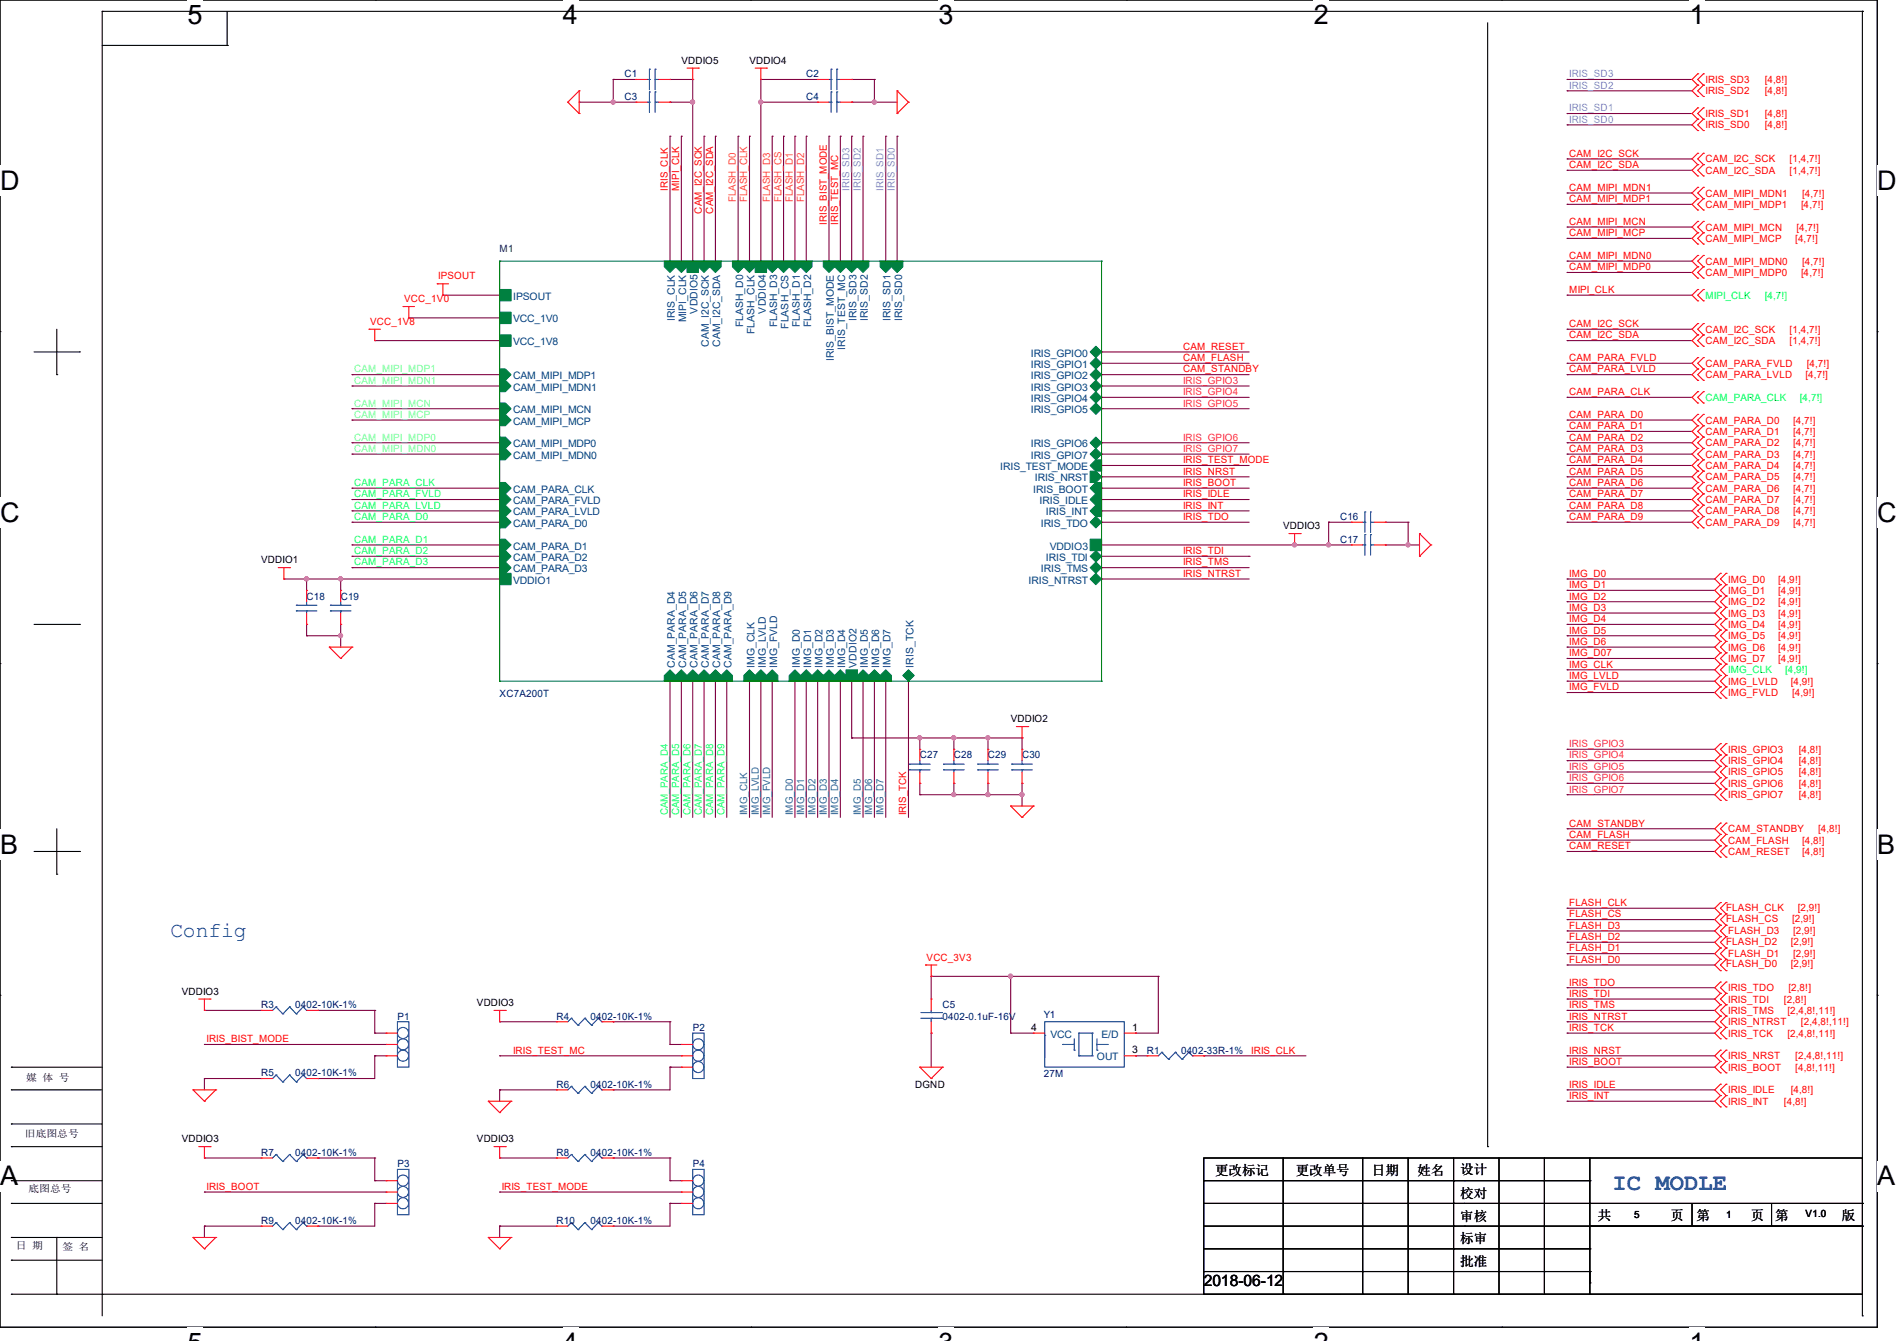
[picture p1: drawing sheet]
<svg xmlns="http://www.w3.org/2000/svg" width="297mm" height="210mm" viewBox="0 0 297 210" stroke-linecap="round" stroke-linejoin="round" font-family="sans-serif">
<defs><g id="words">
<g font-size="4.2">
<text x="29.4" y="3.8">5</text>
<text x="88.1" y="3.8">4</text>
<text x="146.9" y="3.8">3</text>
<text x="205.7" y="3.8">2</text>
<text x="264.5" y="3.8">1</text>
<text x="0" y="29.8">D</text>
<text x="293.9" y="29.8">D</text>
<text x="0" y="81.7">C</text>
<text x="293.9" y="81.7">C</text>
<text x="0" y="133.7">B</text>
<text x="293.9" y="133.7">B</text>
<text x="0" y="185.6">A</text>
<text x="293.9" y="185.6">A</text>
</g>
<text font-size="3.7" fill="#00f" x="252.5" y="186.3">IC MODLE</text>
<text font-size="3.3" fill="#00f" x="26.7" y="146.7">Config</text>
<text font-size="2.5" x="188.5" y="201.4">2018-06-12</text>
<g font-size="2.1">
<text x="190.2" y="184.1">更改标记</text>
<text x="202.9" y="184.1">更改单号</text>
<text x="214.8" y="184.1">日期</text>
<text x="221.9" y="184.1">姓名</text>
<text x="228.6" y="183.9">设计</text>
<text x="228.6" y="187.6">校对</text>
<text x="228.6" y="191.2">审核</text>
<text x="250.1" y="191">共</text>
<text x="261.5" y="191">页</text>
<text x="265.6" y="191">第</text>
<text x="274.2" y="191">页</text>
<text x="277.9" y="191">第</text>
<text x="288.4" y="191">版</text>
<text x="228.6" y="194.7">标审</text>
<text x="228.6" y="198.3">批准</text>
</g>
<g font-size="1.6">
<text x="106.7" y="10">VDDIO5</text>
<text x="117.3" y="10">VDDIO4</text>
<text x="200.9" y="82.9">VDDIO3</text>
<text x="40.9" y="88.2">VDDIO1</text>
<text x="158.2" y="113.1">VDDIO2</text>
<text x="28.4" y="155.8">VDDIO3</text>
<text x="74.7" y="157.6">VDDIO3</text>
<text x="161.5" y="161.4">4</text>
<text x="177.2" y="161.4">1</text>
<text x="177.2" y="165">3</text>
<text x="4.1" y="169.2">媒 体 号</text>
<text x="143.3" y="170.3">DGND</text>
<text x="3.9" y="178.1">旧底图总号</text>
<text x="28.4" y="178.9">VDDIO3</text>
<text x="74.7" y="178.9">VDDIO3</text>
<text x="4.4" y="186.7">底图总号</text>
<text x="255.9" y="190.8">5</text>
<text x="270.3" y="190.8">1</text>
<text x="282.7" y="190.6">V1.0</text>
<text x="2.5" y="195.6">日 期</text>
<text x="9.8" y="195.7">签 名</text>
</g>
<g font-size="1.6" fill="#000080">
<text x="97.8" y="12.1">C1</text>
<text x="97.8" y="15.7">C3</text>
<text x="126.2" y="15.7">C4</text>
<text x="126.2" y="12.1">C2</text>
<text x="209.8" y="81.4">C16</text>
<text x="209.8" y="85">C17</text>
<text x="48" y="93.9">C18</text>
<text x="53.3" y="93.9">C19</text>
<text x="78.2" y="109.2">XC7A200T</text>
<text x="144" y="118.8">C27</text>
<text x="149.4" y="118.8">C28</text>
<text x="154.7" y="118.8">C29</text>
<text x="160" y="118.8">C30</text>
<text x="40.9" y="157.9">R3</text>
<text x="46.2" y="157.9">0402-10K-1%</text>
<text x="62.2" y="159.7">P1</text>
<text x="87.1" y="159.7">R4</text>
<text x="92.5" y="159.7">0402-10K-1%</text>
<text x="108.5" y="161.5">P2</text>
<text x="147.6" y="157.9">C5</text>
<text x="147.6" y="159.7">0402-0.1uF-16V</text>
<text x="163.4" y="159.5">Y1</text>
<text x="179.6" y="165">R1</text>
<text x="184.9" y="165">0402-33R-1%</text>
<text x="40.9" y="168.6">R5</text>
<text x="46.2" y="168.6">0402-10K-1%</text>
<text x="87.1" y="170.3">R6</text>
<text x="92.5" y="170.3">0402-10K-1%</text>
<text x="163.4" y="168.7">27M</text>
<text x="40.9" y="181">R7</text>
<text x="46.2" y="181">0402-10K-1%</text>
<text x="62.2" y="182.8">P3</text>
<text x="87.1" y="181">R8</text>
<text x="92.5" y="181">0402-10K-1%</text>
<text x="108.5" y="182.8">P4</text>
<text x="40.9" y="191.7">R9</text>
<text x="46.2" y="191.7">0402-10K-1%</text>
<text x="87.1" y="191.7">R10</text>
<text x="92.5" y="191.7">0402-10K-1%</text>
</g>
<g font-size="1.6" fill="#8080ff">
<text x="245.7" y="17.4">IRIS_SD1</text>
<text x="245.7" y="13.9">IRIS_SD2</text>
<text x="245.7" y="12.1">IRIS_SD3</text>
<text x="245.7" y="19.2">IRIS_SD0</text>
<text x="133" y="29.9" transform="rotate(-90 133 29.9)">IRIS_SD3</text>
<text x="134.8" y="29.9" transform="rotate(-90 134.8 29.9)">IRIS_SD2</text>
<text x="138.3" y="29.9" transform="rotate(-90 138.3 29.9)">IRIS_SD1</text>
<text x="140.1" y="29.9" transform="rotate(-90 140.1 29.9)">IRIS_SD0</text>
</g>
<g font-size="1.6" fill="#f00">
<text x="267" y="13">IRIS_SD3</text>
<text x="267" y="14.8">IRIS_SD2</text>
<text x="276.3" y="13">[4,8!]</text>
<text x="276.3" y="14.8">[4,8!]</text>
<text x="267" y="18.3">IRIS_SD1</text>
<text x="267" y="20.1">IRIS_SD0</text>
<text x="276.3" y="18.3">[4,8!]</text>
<text x="276.3" y="20.1">[4,8!]</text>
<text x="104.6" y="29.9" transform="rotate(-90 104.6 29.9)">IRIS_CLK</text>
<text x="106.3" y="29.9" transform="rotate(-90 106.3 29.9)">MIPI_CLK</text>
<text x="245.7" y="29.9">CAM_MIPI_MDN1</text>
<text x="245.7" y="24.6">CAM_I2C_SCK</text>
<text x="245.7" y="26.3">CAM_I2C_SDA</text>
<text x="267" y="27.2">CAM_I2C_SDA</text>
<text x="267" y="25.4">CAM_I2C_SCK</text>
<text x="280.2" y="27.2">[1,4,7!]</text>
<text x="280.2" y="25.4">[1,4,7!]</text>
<text x="109.9" y="33.4" transform="rotate(-90 109.9 33.4)">CAM_I2C_SCK</text>
<text x="111.7" y="33.4" transform="rotate(-90 111.7 33.4)">CAM_I2C_SDA</text>
<text x="129.5" y="35.2" transform="rotate(-90 129.5 35.2)">IRIS_BIST_MODE</text>
<text x="131.2" y="35.2" transform="rotate(-90 131.2 35.2)">IRIS_TEST_MC</text>
<text x="245.7" y="31.7">CAM_MIPI_MDP1</text>
<text x="245.7" y="35.2">CAM_MIPI_MCN</text>
<text x="267" y="32.6">CAM_MIPI_MDP1</text>
<text x="267" y="30.8">CAM_MIPI_MDN1</text>
<text x="282" y="32.6">[4,7!]</text>
<text x="282.2" y="30.8">[4,7!]</text>
<text x="245.7" y="37">CAM_MIPI_MCP</text>
<text x="245.7" y="40.6">CAM_MIPI_MDN0</text>
<text x="267" y="36.1">CAM_MIPI_MCN</text>
<text x="267" y="37.9">CAM_MIPI_MCP</text>
<text x="267" y="41.4">CAM_MIPI_MDN0</text>
<text x="281.1" y="37.9">[4,7!]</text>
<text x="281.3" y="36.1">[4,7!]</text>
<text x="282.2" y="41.4">[4,7!]</text>
<text x="63.3" y="47.3">VCC_1V0</text>
<text x="68.6" y="43.8">IPSOUT</text>
<text x="245.7" y="42.3">CAM_MIPI_MDP0</text>
<text x="245.7" y="45.9">MIPI_CLK</text>
<text x="267" y="43.2">CAM_MIPI_MDP0</text>
<text x="282" y="43.2">[4,7!]</text>
<text x="58" y="50.9">VCC_1V8</text>
<text x="245.7" y="53">CAM_I2C_SDA</text>
<text x="245.7" y="51.2">CAM_I2C_SCK</text>
<text x="267" y="52.1">CAM_I2C_SCK</text>
<text x="267" y="53.9">CAM_I2C_SDA</text>
<text x="280.2" y="52.1">[1,4,7!]</text>
<text x="280.2" y="53.9">[1,4,7!]</text>
<text x="185.2" y="54.8">CAM_RESET</text>
<text x="185.2" y="56.6">CAM_FLASH</text>
<text x="185.2" y="58.3">CAM_STANDBY</text>
<text x="245.7" y="56.6">CAM_PARA_FVLD</text>
<text x="245.7" y="58.3">CAM_PARA_LVLD</text>
<text x="267" y="59.2">CAM_PARA_LVLD</text>
<text x="267" y="57.4">CAM_PARA_FVLD</text>
<text x="282.7" y="59.2">[4,7!]</text>
<text x="282.9" y="57.4">[4,7!]</text>
<text x="245.7" y="65.4">CAM_PARA_D0</text>
<text x="245.7" y="61.9">CAM_PARA_CLK</text>
<text x="245.7" y="67.2">CAM_PARA_D1</text>
<text x="245.7" y="69">CAM_PARA_D2</text>
<text x="245.7" y="70.8">CAM_PARA_D3</text>
<text x="267" y="66.3">CAM_PARA_D0</text>
<text x="267" y="68.1">CAM_PARA_D1</text>
<text x="267" y="69.9">CAM_PARA_D2</text>
<text x="267" y="71.7">CAM_PARA_D3</text>
<text x="280.8" y="66.3">[4,7!]</text>
<text x="280.8" y="68.1">[4,7!]</text>
<text x="280.8" y="69.9">[4,7!]</text>
<text x="280.8" y="71.7">[4,7!]</text>
<text x="185.2" y="77.9">IRIS_IDLE</text>
<text x="185.2" y="76.1">IRIS_BOOT</text>
<text x="185.2" y="74.3">IRIS_NRST</text>
<text x="185.2" y="72.6">IRIS_TEST_MODE</text>
<text x="245.7" y="72.6">CAM_PARA_D4</text>
<text x="245.7" y="74.3">CAM_PARA_D5</text>
<text x="245.7" y="76.1">CAM_PARA_D6</text>
<text x="245.7" y="77.9">CAM_PARA_D7</text>
<text x="267" y="73.4">CAM_PARA_D4</text>
<text x="267" y="75.2">CAM_PARA_D5</text>
<text x="267" y="77">CAM_PARA_D6</text>
<text x="280.8" y="73.4">[4,7!]</text>
<text x="280.8" y="75.2">[4,7!]</text>
<text x="280.8" y="77">[4,7!]</text>
<text x="185.2" y="81.4">IRIS_TDO</text>
<text x="185.2" y="79.7">IRIS_INT</text>
<text x="245.7" y="79.7">CAM_PARA_D8</text>
<text x="245.7" y="81.4">CAM_PARA_D9</text>
<text x="267" y="78.8">CAM_PARA_D7</text>
<text x="267" y="80.6">CAM_PARA_D8</text>
<text x="267" y="82.3">CAM_PARA_D9</text>
<text x="280.8" y="78.8">[4,7!]</text>
<text x="280.8" y="80.6">[4,7!]</text>
<text x="280.8" y="82.3">[4,7!]</text>
<text x="185.2" y="88.6">IRIS_TMS</text>
<text x="185.2" y="86.8">IRIS_TDI</text>
<text x="185.2" y="90.3">IRIS_NTRST</text>
<text x="245.7" y="90.3">IMG_D0</text>
<text x="245.7" y="92.1">IMG_D1</text>
<text x="245.7" y="93.9">IMG_D2</text>
<text x="245.7" y="95.7">IMG_D3</text>
<text x="270.6" y="91.2">IMG_D0</text>
<text x="270.6" y="93">IMG_D1</text>
<text x="270.6" y="94.8">IMG_D2</text>
<text x="278.4" y="91.2">[4,9!]</text>
<text x="278.4" y="93">[4,9!]</text>
<text x="278.4" y="94.8">[4,9!]</text>
<text x="245.7" y="97.4">IMG_D4</text>
<text x="245.7" y="99.2">IMG_D5</text>
<text x="245.7" y="101">IMG_D6</text>
<text x="270.6" y="96.6">IMG_D3</text>
<text x="270.6" y="98.3">IMG_D4</text>
<text x="270.6" y="100.1">IMG_D5</text>
<text x="270.6" y="101.9">IMG_D6</text>
<text x="278.4" y="96.6">[4,9!]</text>
<text x="278.4" y="98.3">[4,9!]</text>
<text x="278.4" y="100.1">[4,9!]</text>
<text x="278.4" y="101.9">[4,9!]</text>
<text x="245.7" y="102.8">IMG_D07</text>
<text x="245.7" y="104.6">IMG_CLK</text>
<text x="245.7" y="106.3">IMG_LVLD</text>
<text x="270.6" y="103.7">IMG_D7</text>
<text x="270.6" y="107.2">IMG_LVLD</text>
<text x="278.4" y="103.7">[4,9!]</text>
<text x="280.4" y="107.2">[4,9!]</text>
<text x="245.7" y="108.1">IMG_FVLD</text>
<text x="270.6" y="109">IMG_FVLD</text>
<text x="280.6" y="109">[4,9!]</text>
<text x="270.6" y="117.9">IRIS_GPIO3</text>
<text x="270.6" y="119.7">IRIS_GPIO4</text>
<text x="281.6" y="117.9">[4,8!]</text>
<text x="281.6" y="119.7">[4,8!]</text>
<text x="270.6" y="121.5">IRIS_GPIO5</text>
<text x="270.6" y="123.2">IRIS_GPIO6</text>
<text x="270.6" y="125">IRIS_GPIO7</text>
<text x="281.6" y="121.5">[4,8!]</text>
<text x="281.6" y="123.2">[4,8!]</text>
<text x="281.6" y="125">[4,8!]</text>
<text x="141.9" y="127.7" transform="rotate(-90 141.9 127.7)">IRIS_TCK</text>
<text x="245.7" y="131.2">CAM_FLASH</text>
<text x="245.7" y="129.5">CAM_STANDBY</text>
<text x="270.6" y="130.3">CAM_STANDBY</text>
<text x="284.6" y="130.3">[4,8!]</text>
<text x="245.7" y="133">CAM_RESET</text>
<text x="270.6" y="132.1">CAM_FLASH</text>
<text x="270.6" y="133.9">CAM_RESET</text>
<text x="282.1" y="132.1">[4,8!]</text>
<text x="282.1" y="133.9">[4,8!]</text>
<text x="245.7" y="141.9">FLASH_CLK</text>
<text x="245.7" y="143.7">FLASH_CS</text>
<text x="270.3" y="142.6">FLASH_CLK</text>
<text x="281.5" y="142.6">[2,9!]</text>
<text x="245.7" y="145.5">FLASH_D3</text>
<text x="245.7" y="147.2">FLASH_D2</text>
<text x="245.7" y="149">FLASH_D1</text>
<text x="270.3" y="144.4">FLASH_CS</text>
<text x="270.3" y="148">FLASH_D2</text>
<text x="270.6" y="149.9">FLASH_D1</text>
<text x="270.6" y="146.3">FLASH_D3</text>
<text x="280.4" y="148">[2,9!]</text>
<text x="280.6" y="144.4">[2,9!]</text>
<text x="280.8" y="149.9">[2,9!]</text>
<text x="280.8" y="146.3">[2,9!]</text>
<text x="145.1" y="150.4">VCC_3V3</text>
<text x="245.7" y="150.8">FLASH_D0</text>
<text x="245.7" y="154.3">IRIS_TDO</text>
<text x="270.3" y="151.5">FLASH_D0</text>
<text x="270.6" y="155.2">IRIS_TDO</text>
<text x="280" y="155.2">[2,8!]</text>
<text x="280.4" y="151.5">[2,9!]</text>
<text x="245.7" y="157.9">IRIS_TMS</text>
<text x="245.7" y="156.1">IRIS_TDI</text>
<text x="245.7" y="159.7">IRIS_NTRST</text>
<text x="245.7" y="161.5">IRIS_TCK</text>
<text x="270.6" y="157">IRIS_TDI</text>
<text x="270.6" y="158.8">IRIS_TMS</text>
<text x="270.6" y="160.6">IRIS_NTRST</text>
<text x="279.3" y="157">[2,8!]</text>
<text x="279.9" y="158.8">[2,4,8!,11!]</text>
<text x="282" y="160.6">[2,4,8!,11!]</text>
<text x="32.3" y="163.2">IRIS_BIST_MODE</text>
<text x="80.3" y="165">IRIS_TEST_MC</text>
<text x="195.9" y="165">IRIS_CLK</text>
<text x="245.7" y="165">IRIS_NRST</text>
<text x="245.7" y="166.8">IRIS_BOOT</text>
<text x="270.6" y="162.3">IRIS_TCK</text>
<text x="270.6" y="165.9">IRIS_NRST</text>
<text x="270.6" y="167.7">IRIS_BOOT</text>
<text x="279.9" y="162.3">[2,4,8!,11!]</text>
<text x="281.1" y="165.9">[2,4,8!,11!]</text>
<text x="281.1" y="167.7">[4,8!,11!]</text>
<text x="245.7" y="172.1">IRIS_INT</text>
<text x="245.7" y="170.3">IRIS_IDLE</text>
<text x="270.6" y="171.2">IRIS_IDLE</text>
<text x="270.6" y="173">IRIS_INT</text>
<text x="279.3" y="173">[4,8!]</text>
<text x="280.4" y="171.2">[4,8!]</text>
<text x="32.3" y="186.3">IRIS_BOOT</text>
<text x="78.6" y="186.3">IRIS_TEST_MODE</text>
</g>
<g font-size="1.6" fill="#ff8000">
<text x="115.2" y="31.7" transform="rotate(-90 115.2 31.7)">FLASH_D0</text>
<text x="117" y="31.7" transform="rotate(-90 117 31.7)">FLASH_CLK</text>
<text x="120.6" y="31.7" transform="rotate(-90 120.6 31.7)">FLASH_D3</text>
<text x="122.3" y="31.7" transform="rotate(-90 122.3 31.7)">FLASH_CS</text>
<text x="124.1" y="31.7" transform="rotate(-90 124.1 31.7)">FLASH_D1</text>
<text x="125.9" y="31.7" transform="rotate(-90 125.9 31.7)">FLASH_D2</text>
</g>
<text font-size="1.6" fill="#004040" x="78.2" y="39.5">M1</text>
<g font-size="1.6" fill="#004080">
<text x="80.3" y="46.9">IPSOUT</text>
<text x="80.3" y="50.5">VCC_1V0</text>
<text x="105.7" y="50.3" transform="rotate(-90 105.7 50.3)">IRIS_CLK</text>
<text x="107.4" y="50.5" transform="rotate(-90 107.4 50.5)">MIPI_CLK</text>
<text x="109.2" y="49.1" transform="rotate(-90 109.2 49.1)">VDDIO5</text>
<text x="116.3" y="51.3" transform="rotate(-90 116.3 51.3)">FLASH_D0</text>
<text x="118.1" y="52.4" transform="rotate(-90 118.1 52.4)">FLASH_CLK</text>
<text x="119.9" y="49.1" transform="rotate(-90 119.9 49.1)">VDDIO4</text>
<text x="121.7" y="51.3" transform="rotate(-90 121.7 51.3)">FLASH_D3</text>
<text x="123.4" y="51.5" transform="rotate(-90 123.4 51.5)">FLASH_CS</text>
<text x="125.2" y="51.3" transform="rotate(-90 125.2 51.3)">FLASH_D1</text>
<text x="127" y="51.3" transform="rotate(-90 127 51.3)">FLASH_D2</text>
<text x="134.1" y="50.3" transform="rotate(-90 134.1 50.3)">IRIS_SD3</text>
<text x="135.9" y="50.3" transform="rotate(-90 135.9 50.3)">IRIS_SD2</text>
<text x="139.4" y="50.3" transform="rotate(-90 139.4 50.3)">IRIS_SD1</text>
<text x="141.2" y="50.3" transform="rotate(-90 141.2 50.3)">IRIS_SD0</text>
<text x="80.3" y="54.1">VCC_1V8</text>
<text x="80.3" y="59.4">CAM_MIPI_MDP1</text>
<text x="111" y="54.4" transform="rotate(-90 111 54.4)">CAM_I2C_SCK</text>
<text x="112.8" y="54.4" transform="rotate(-90 112.8 54.4)">CAM_I2C_SDA</text>
<text x="130.6" y="56.6" transform="rotate(-90 130.6 56.6)">IRIS_BIST_MODE</text>
<text x="132.3" y="54.8" transform="rotate(-90 132.3 54.8)">IRIS_TEST_MC</text>
<text x="161.4" y="55.8">IRIS_GPIO0</text>
<text x="161.4" y="57.6">IRIS_GPIO1</text>
<text x="161.4" y="59.4">IRIS_GPIO2</text>
<text x="80.3" y="61.2">CAM_MIPI_MDN1</text>
<text x="80.3" y="64.7">CAM_MIPI_MCN</text>
<text x="161.4" y="61.2">IRIS_GPIO3</text>
<text x="161.4" y="63">IRIS_GPIO4</text>
<text x="161.4" y="64.7">IRIS_GPIO5</text>
<text x="80.3" y="70.1">CAM_MIPI_MDP0</text>
<text x="80.3" y="71.8">CAM_MIPI_MDN0</text>
<text x="80.3" y="66.5">CAM_MIPI_MCP</text>
<text x="161.4" y="71.8">IRIS_GPIO7</text>
<text x="161.4" y="70.1">IRIS_GPIO6</text>
<text x="80.3" y="77.2">CAM_PARA_CLK</text>
<text x="156.6" y="73.6">IRIS_TEST_MODE</text>
<text x="161.8" y="77.2">IRIS_BOOT</text>
<text x="162" y="75.4">IRIS_NRST</text>
<text x="80.3" y="79">CAM_PARA_FVLD</text>
<text x="80.3" y="82.5">CAM_PARA_D0</text>
<text x="80.3" y="80.7">CAM_PARA_LVLD</text>
<text x="162.8" y="79">IRIS_IDLE</text>
<text x="162.9" y="82.5">IRIS_TDO</text>
<text x="163.7" y="80.7">IRIS_INT</text>
<text x="80.3" y="86.1">CAM_PARA_D1</text>
<text x="80.3" y="87.8">CAM_PARA_D2</text>
<text x="80.3" y="89.6">CAM_PARA_D3</text>
<text x="163" y="89.6">IRIS_TMS</text>
<text x="163.7" y="87.8">IRIS_TDI</text>
<text x="164.4" y="86.1">VDDIO3</text>
<text x="80.3" y="91.4">VDDIO1</text>
<text x="161" y="91.4">IRIS_NTRST</text>
<text x="105.7" y="104.6" transform="rotate(-90 105.7 104.6)">CAM_PARA_D4</text>
<text x="107.4" y="104.6" transform="rotate(-90 107.4 104.6)">CAM_PARA_D5</text>
<text x="109.2" y="104.6" transform="rotate(-90 109.2 104.6)">CAM_PARA_D6</text>
<text x="111" y="104.6" transform="rotate(-90 111 104.6)">CAM_PARA_D7</text>
<text x="112.8" y="104.6" transform="rotate(-90 112.8 104.6)">CAM_PARA_D8</text>
<text x="114.6" y="104.6" transform="rotate(-90 114.6 104.6)">CAM_PARA_D9</text>
<text x="118.1" y="104.6" transform="rotate(-90 118.1 104.6)">IMG_CLK</text>
<text x="119.9" y="104.6" transform="rotate(-90 119.9 104.6)">IMG_LVLD</text>
<text x="121.7" y="104.6" transform="rotate(-90 121.7 104.6)">IMG_FVLD</text>
<text x="125.2" y="104.6" transform="rotate(-90 125.2 104.6)">IMG_D0</text>
<text x="127" y="104.6" transform="rotate(-90 127 104.6)">IMG_D1</text>
<text x="128.8" y="104.6" transform="rotate(-90 128.8 104.6)">IMG_D2</text>
<text x="130.6" y="104.6" transform="rotate(-90 130.6 104.6)">IMG_D3</text>
<text x="132.3" y="104.6" transform="rotate(-90 132.3 104.6)">IMG_D4</text>
<text x="134.1" y="104.6" transform="rotate(-90 134.1 104.6)">VDDIO2</text>
<text x="135.9" y="104.6" transform="rotate(-90 135.9 104.6)">IMG_D5</text>
<text x="137.7" y="104.6" transform="rotate(-90 137.7 104.6)">IMG_D6</text>
<text x="139.4" y="104.6" transform="rotate(-90 139.4 104.6)">IMG_D7</text>
<text x="143" y="104.6" transform="rotate(-90 143 104.6)">IRIS_TCK</text>
<text x="164.5" y="162.5">VCC</text>
<text x="171.7" y="166.1">OUT</text>
<text x="172.5" y="162.5">E/D</text>
</g>
<g font-size="1.6" fill="#0f0">
<text x="267" y="46.8">MIPI_CLK</text>
<text x="276.3" y="46.8">[4,7!]</text>
<text x="267" y="62.8">CAM_PARA_CLK</text>
<text x="281.8" y="62.8">[4,7!]</text>
<text x="270.6" y="105.4">IMG_CLK</text>
<text x="279.5" y="105.4">[4,9!]</text>
</g>
<g font-size="1.6" fill="#80ff80">
<text x="55.5" y="58.3">CAM_MIPI_MDP1</text>
<text x="55.5" y="60.1">CAM_MIPI_MDN1</text>
<text x="55.5" y="65.4">CAM_MIPI_MCP</text>
<text x="55.5" y="63.7">CAM_MIPI_MCN</text>
<text x="55.5" y="70.8">CAM_MIPI_MDN0</text>
<text x="55.5" y="69">CAM_MIPI_MDP0</text>
</g>
<g font-size="1.6" fill="#ff0080">
<text x="185.2" y="60.1">IRIS_GPIO3</text>
<text x="185.2" y="61.9">IRIS_GPIO4</text>
<text x="185.2" y="63.7">IRIS_GPIO5</text>
<text x="185.2" y="69">IRIS_GPIO6</text>
<text x="185.2" y="70.8">IRIS_GPIO7</text>
<text x="245.7" y="117">IRIS_GPIO3</text>
<text x="245.7" y="118.8">IRIS_GPIO4</text>
<text x="245.7" y="120.6">IRIS_GPIO5</text>
<text x="245.7" y="122.3">IRIS_GPIO6</text>
<text x="245.7" y="124.1">IRIS_GPIO7</text>
</g>
<g font-size="1.6" fill="#00ff80">
<text x="55.5" y="76.1">CAM_PARA_CLK</text>
<text x="55.5" y="77.9">CAM_PARA_FVLD</text>
<text x="55.5" y="79.7">CAM_PARA_LVLD</text>
<text x="55.5" y="81.4">CAM_PARA_D0</text>
<text x="55.5" y="85">CAM_PARA_D1</text>
<text x="55.5" y="86.8">CAM_PARA_D2</text>
<text x="55.5" y="88.6">CAM_PARA_D3</text>
<text x="104.6" y="127.7" transform="rotate(-90 104.6 127.7)">CAM_PARA_D4</text>
<text x="106.3" y="127.7" transform="rotate(-90 106.3 127.7)">CAM_PARA_D5</text>
<text x="108.1" y="127.7" transform="rotate(-90 108.1 127.7)">CAM_PARA_D6</text>
<text x="109.9" y="127.7" transform="rotate(-90 109.9 127.7)">CAM_PARA_D7</text>
<text x="111.7" y="127.7" transform="rotate(-90 111.7 127.7)">CAM_PARA_D8</text>
<text x="113.5" y="127.7" transform="rotate(-90 113.5 127.7)">CAM_PARA_D9</text>
</g>
<g font-size="1.6" fill="#0080c0">
<text x="117" y="127.7" transform="rotate(-90 117 127.7)">IMG_CLK</text>
<text x="118.8" y="127.7" transform="rotate(-90 118.8 127.7)">IMG_LVLD</text>
<text x="120.6" y="127.7" transform="rotate(-90 120.6 127.7)">IMG_FVLD</text>
<text x="124.1" y="127.7" transform="rotate(-90 124.1 127.7)">IMG_D0</text>
<text x="125.9" y="127.7" transform="rotate(-90 125.9 127.7)">IMG_D1</text>
<text x="127.7" y="127.7" transform="rotate(-90 127.7 127.7)">IMG_D2</text>
<text x="129.5" y="127.7" transform="rotate(-90 129.5 127.7)">IMG_D3</text>
<text x="131.2" y="127.7" transform="rotate(-90 131.2 127.7)">IMG_D4</text>
<text x="134.8" y="127.7" transform="rotate(-90 134.8 127.7)">IMG_D5</text>
<text x="136.6" y="127.7" transform="rotate(-90 136.6 127.7)">IMG_D6</text>
<text x="138.3" y="127.7" transform="rotate(-90 138.3 127.7)">IMG_D7</text>
</g>
</g></defs>
<path d="M0 0h293.9v207.9h-293.9z" fill="none" stroke="#000" stroke-width=".17"/>
<g fill="#fff">
<path d="M29.4 0h2.3v4.7h-2.3z"/>
<path d="M29.4 207.9h2.3v2.1h-2.3z"/>
</g>
<path d="M58.8 0h.1M58.8 207.9h.1" fill="none" stroke="#000" stroke-width=".17"/>
<g fill="#fff">
<path d="M88.1 0h2.4v4.7h-2.4z"/>
<path d="M88.1 207.9h2.4v2.1h-2.4z"/>
</g>
<path d="M117.6 0h.1M117.6 207.9h.1" fill="none" stroke="#000" stroke-width=".17"/>
<g fill="#fff">
<path d="M146.9 0h2.4v4.7h-2.4z"/>
<path d="M146.9 207.9h2.4v2.1h-2.4z"/>
</g>
<path d="M176.3 0h.1M176.3 207.9h.1" fill="none" stroke="#000" stroke-width=".17"/>
<g fill="#fff">
<path d="M205.7 0h2.4v4.7h-2.4z"/>
<path d="M205.7 207.9h2.4v2.1h-2.4z"/>
</g>
<path d="M235.1 0h.1M235.1 207.9h.1" fill="none" stroke="#000" stroke-width=".17"/>
<g fill="#fff">
<path d="M264.5 0h2.4v4.7h-2.4z"/>
<path d="M264.5 207.9h2.4v2.1h-2.4z"/>
<path d="M0 26h3v4.7h-3z"/>
<path d="M293.9 26h3.1v4.7h-3.1z"/>
<path d="M0 77.9h3v4.7h-3z"/>
<path d="M293.9 77.9h3.1v4.7h-3.1z"/>
</g>
<path d="M0 51.9h.1M293.9 51.9h.1" fill="none" stroke="#000" stroke-width=".17"/>
<g fill="#fff">
<path d="M0 129.9h2.8v4.7h-2.8z"/>
<path d="M293.9 129.9h2.9v4.7h-2.9z"/>
</g>
<path d="M0 103.9h.1M293.9 103.9h.1" fill="none" stroke="#000" stroke-width=".17"/>
<g fill="#fff">
<path d="M0 181.8h2.8v4.8h-2.8z"/>
<path d="M293.8 181.8h3v4.8h-3z"/>
</g>
<g fill="none" stroke="#000" stroke-width=".17">
<path d="M16 1.8h.1M16 7.1h19.6M16 1.8v204.3M16 1.8h275.6M35.6 7.1h.1M35.6 1.8v5.3M232.9 3.6v176M291.6 1.8h.1M291.6 1.8v179.6M5.3 55.1h7.1M8.9 58.7h.1M8.9 51.6v7.1"/>
<path d="M12.4 55.1h.1M5.3 97.8h7.1M12.4 97.8h.1M5.3 133.3h7.1M8.9 136.9h.1M8.9 129.8v7.1M12.4 133.3h.1M0 155.9h.1M293.9 155.9h.1M1.8 167.1h.1M1.8 170.7h.1M1.8 176h.1"/>
<path d="M1.8 179.6h.1M1.8 167.1h14.2M1.8 170.7h14.2M1.8 176h14.2M1.8 179.6h14.2M232.9 179.6h.1M1.8 184.9h.1M1.8 188.5h.1M1.8 193.8h.1M1.8 197.4h.1M1.8 184.9h14.2M1.8 188.5h14.2"/>
<path d="M1.8 193.8h14.2M1.8 197.4h14.2M8.9 193.8h.1M8.9 193.8v8.9M188.5 181.4h103.1v21.3h-103.1zM188.5 184.9h60.4M188.5 188.5h103.1M188.5 192h103.1M188.5 195.6h60.4M188.5 199.1h60.4M200.9 199.1h.1M200.9 181.4v21.3"/>
<path d="M213.4 199.1h.1M213.4 181.4v21.3M220.5 199.1h.1M220.5 181.4v21.3M227.6 199.1h.1M227.6 184.9h.1M227.6 188.5h.1M227.6 192h.1M227.6 195.6h.1M227.6 181.4v21.3M234.7 199.1h.1M234.7 181.4v21.3"/>
<path d="M241.8 199.1h.1M241.8 181.4v21.3M248.9 184.9h.1M248.9 199.1h.1M248.9 188.5h.1M248.9 192h.1M248.9 195.6h.1M248.9 181.4v21.3M264.9 192h.1M264.9 188.5v3.5M277.4 192h.1M277.4 188.5v3.5"/>
<path d="M291.6 188.5h.1M291.6 192h.1M1.8 202.7h.1M1.8 202.7h208M8.9 202.7h.1M16 202.7h.1M200.9 202.7h.1M213.4 202.7h.1M220.5 202.7h.1M227.6 202.7h.1M234.7 202.7h.1M241.8 202.7h.1"/>
<path d="M248.9 200.9h.1M248.9 202.7h.1M291.6 206.1h.1M291.6 202.7v3.4"/>
</g>
<g fill="none" stroke="#800040" stroke-width=".17">
<path d="M90.7 16h.1M90.7 16h8.9M96 12.4h.1M96 16h.1M96 12.4h3.6M96 12.4v3.6M104.9 12.4h.1M104.9 16h.1M104.9 12.4h3.6M104.9 16h3.6M108.5 12.4h.1M108.5 12.4v28.5"/>
<path d="M119.1 12.4h.1M119.1 16h.1M119.1 12.4h8.9M119.1 16h8.9M119.1 12.4v28.5M133.3 12.4h.1M133.3 16h.1M133.3 12.4h3.6M133.3 16h7.2M136.9 12.4h.1M136.9 16h.1M136.9 12.4v3.6"/>
<path d="M245.4 19.6h.1M245.4 17.8h.1M245.4 14.2h.1M245.4 12.4h.1M245.4 12.4h19.5M245.4 19.6h19.5M245.4 17.8h19.5M245.4 14.2h19.5M104.9 21.3h.1M104.9 21.3v19.6M106.7 21.3h.1M106.7 21.3v19.6"/>
<path d="M110.2 21.3h.1M110.2 21.3v19.6M112 21.3h.1M112 21.3v19.6M115.6 21.3h.1M115.6 21.3v19.6M117.3 21.3h.1M117.3 21.3v19.6M120.9 21.3h.1M120.9 21.3v19.6M122.7 21.3h.1M122.7 21.3v19.6"/>
<path d="M124.5 21.3h.1M124.5 21.3v19.6M126.2 21.3h.1M126.2 21.3v19.6M129.8 21.3h.1M129.8 21.3v19.6M131.6 21.3h.1M131.6 21.3v19.6M133.3 21.3h.1M133.3 21.3v19.6M135.1 21.3h.1M135.1 21.3v19.6"/>
<path d="M138.7 21.3h.1M138.7 21.3v19.6M140.5 21.3h.1M140.5 21.3v19.6M245.4 30.2h.1M245.4 32h.1M245.4 35.6h.1M245.4 37.3h.1M245.4 24.9h.1M245.4 26.7h.1M245.4 30.2h19.5M245.4 32h19.5"/>
<path d="M245.4 35.6h19.5M245.4 37.3h19.5M245.4 24.9h19.5M245.4 26.7h19.5M55.1 58.7h.1M55.1 58.7h23.1M58.7 53.3h.1M58.7 53.3h19.5M64 49.8h.1M64 49.8h14.2M69.3 46.2h.1M69.3 46.2h8.9"/>
<path d="M108.5 40.9h.1M119.1 40.9h.1M172.5 55.1h.1M172.5 56.9h.1M172.5 58.7h.1M172.5 56.9h23.1M172.5 58.7h23.1M172.5 55.1h23.1M245.4 53.3h.1M245.4 51.6h.1M245.4 56.9h.1M245.4 58.7h.1"/>
<path d="M245.4 40.9h.1M245.4 42.7h.1M245.4 46.2h.1M245.4 53.3h19.5M245.4 51.6h19.5M245.4 56.9h19.5M245.4 58.7h19.5M245.4 40.9h19.5M245.4 42.7h19.5M245.4 46.2h19.5M55.1 76.5h.1M55.1 78.2h.1"/>
<path d="M55.1 60.5h.1M55.1 71.1h.1M55.1 69.3h.1M55.1 65.8h.1M55.1 64h.1M55.1 65.8h23.1M55.1 69.3h23.1M55.1 71.1h23.1M55.1 76.5h23.1M55.1 78.2h23.1M55.1 60.5h23.1M55.1 64h23.1"/>
<path d="M172.5 60.5h.1M172.5 62.2h.1M172.5 64h.1M172.5 69.3h.1M172.5 71.1h.1M172.5 78.2h.1M172.5 76.5h.1M172.5 74.7h.1M172.5 72.9h.1M172.5 69.3h23.1M172.5 71.1h23.1M172.5 72.9h23.1"/>
<path d="M172.5 74.7h23.1M172.5 76.5h23.1M172.5 78.2h23.1M172.5 62.2h23.1M172.5 60.5h23.1M172.5 64h23.1M245.4 65.8h.1M245.4 67.6h.1M245.4 69.3h.1M245.4 71.1h.1M245.4 72.9h.1M245.4 74.7h.1"/>
<path d="M245.4 76.5h.1M245.4 78.2h.1M245.4 62.2h.1M245.4 65.8h19.5M245.4 67.6h19.5M245.4 69.3h19.5M245.4 71.1h19.5M245.4 72.9h19.5M245.4 74.7h19.5M245.4 76.5h19.5M245.4 78.2h19.5M245.4 62.2h19.5"/>
<path d="M44.4 90.7h.1M44.4 90.7h33.8M48 90.7h.1M48 97.8h.1M48 99.6h.1M48 99.6h5.3M48 90.7v1.8M48 97.8v1.8M53.3 90.7h.1M53.3 97.8h.1M53.3 99.6h.1M53.3 90.7v1.8"/>
<path d="M53.3 97.8v3.5M55.1 80h.1M55.1 81.8h.1M55.1 85.3h.1M55.1 87.1h.1M55.1 88.9h.1M55.1 80h23.1M55.1 81.8h23.1M55.1 85.3h23.1M55.1 87.1h23.1M55.1 88.9h23.1M172.5 88.9h.1"/>
<path d="M172.5 90.7h.1M172.5 81.8h.1M172.5 80h.1M172.5 80h23.1M172.5 81.8h23.1M172.5 85.3h39.1M172.5 87.1h23.1M172.5 88.9h23.1M172.5 90.7h23.1M195.6 87.1h.1M202.7 85.3h.1M208 81.8h.1"/>
<path d="M208 85.3h.1M208 81.8h3.6M208 81.8v3.5M216.9 81.8h.1M216.9 85.3h.1M216.9 81.8h3.6M216.9 85.3h5.3M220.5 81.8h.1M220.5 85.3h.1M220.5 81.8v3.5M245.4 80h.1M245.4 81.8h.1"/>
<path d="M245.4 90.7h.1M245.4 92.5h.1M245.4 94.2h.1M245.4 96h.1M245.4 97.8h.1M245.4 99.6h.1M245.4 80h19.5M245.4 81.8h19.5M245.4 90.7h23.1M245.4 92.5h23.1M245.4 94.2h23.1M245.4 96h23.1"/>
<path d="M245.4 97.8h23.1M245.4 99.6h23.1M104.9 106.7h.1M104.9 106.7v21.3M106.7 106.7h.1M106.7 106.7v21.3M108.5 106.7h.1M108.5 106.7v21.3M110.2 106.7h.1M110.2 106.7v21.3M112 106.7h.1M112 106.7v21.3"/>
<path d="M113.8 106.7h.1M113.8 106.7v21.3M117.3 106.7h.1M117.3 106.7v21.3M119.1 106.7h.1M119.1 106.7v21.3M120.9 106.7h.1M120.9 106.7v21.3M124.5 106.7h.1M124.5 106.7v21.3M126.2 106.7h.1M126.2 106.7v21.3"/>
<path d="M128 106.7h.1M128 106.7v21.3M129.8 106.7h.1M129.8 106.7v21.3M131.6 106.7h.1M131.6 106.7v21.3M133.3 115.6h.1M133.3 115.6h26.7M133.3 106.7v8.9M135.1 106.7h.1M135.1 106.7v21.3M136.9 106.7h.1"/>
<path d="M136.9 106.7v21.3M138.7 106.7h.1M138.7 106.7v21.3M142.2 106.7h.1M142.2 106.7v21.3M144 115.6h.1M144 115.6v1.7M149.4 115.6h.1M149.4 115.6v1.7M154.7 115.6h.1M154.7 115.6v1.7M160 115.6h.1"/>
<path d="M160 115.6v1.7M245.4 101.3h.1M245.4 103.1h.1M245.4 104.9h.1M245.4 106.7h.1M245.4 108.5h.1M245.4 117.3h.1M245.4 119.1h.1M245.4 101.3h23.1M245.4 103.1h23.1M245.4 104.9h23.1M245.4 106.7h23.1"/>
<path d="M245.4 108.5h23.1M245.4 117.3h23.1M245.4 119.1h23.1M144 122.7h.1M144 124.5h.1M144 122.7v1.8M144 124.5h16M149.4 122.7h.1M149.4 124.5h.1M149.4 122.7v1.8M154.7 122.7h.1M154.7 124.5h.1"/>
<path d="M154.7 122.7v1.8M160 122.7h.1M160 124.5h.1M160 122.7v3.5M245.4 133.3h.1M245.4 131.6h.1M245.4 129.8h.1M245.4 120.9h.1M245.4 122.7h.1M245.4 124.5h.1M245.4 133.3h23.1M245.4 131.6h23.1"/>
<path d="M245.4 129.8h23.1M245.4 124.5h23.1M245.4 120.9h23.1M245.4 122.7h23.1M32 158.2h.1M32 158.2h8.9M49.8 158.2h.1M49.8 158.2h8.9M58.7 158.2h.1M58.7 158.2v3.6M145.8 152.9h.1M145.8 152.9v3.6"/>
<path d="M145.8 152.9h35.6M158.2 152.9h.1M158.2 152.9v8.9M181.4 152.9h.1M181.4 152.9v8.9h-3.6M245.4 145.8h.1M245.4 142.2h.1M245.4 147.6h.1M245.4 149.4h.1M245.4 144h.1M245.4 151.1h.1M245.4 158.2h.1"/>
<path d="M245.4 156.5h.1M245.4 154.7h.1M245.4 145.8h23.1M245.4 142.2h23.1M245.4 147.6h23.1M245.4 149.4h23.1M245.4 144h23.1M245.4 151.1h23.1M245.4 158.2h23.1M245.4 156.5h23.1M245.4 154.7h23.1M32 168.9h.1"/>
<path d="M32 163.6h.1M32 168.9h8.9M32 168.9v1.8M32 163.6h28.5M49.8 168.9h.1M58.7 165.4h.1M58.7 161.8h.1M58.7 161.8h1.8M58.7 165.4h1.8M58.7 165.4v3.5h-8.9M78.2 160h.1M78.2 165.4h.1"/>
<path d="M78.2 170.7h.1M78.2 160h8.9M78.2 165.4h28.5M78.2 170.7v1.8M78.2 170.7h8.9M96 170.7h.1M96 160h.1M96 160h8.9M104.9 167.1h.1M104.9 160h.1M104.9 163.6h.1M104.9 160v3.6"/>
<path d="M104.9 167.1v3.6h-8.9M104.9 163.6h1.8M104.9 167.1h1.8M145.8 161.8h.1M145.8 161.8v5.3M158.2 161.8h.1M158.2 161.8h3.6M177.8 161.8h.1M177.8 165.4h.1M177.8 165.4h1.8M188.5 165.4h.1M188.5 165.4h16"/>
<path d="M245.4 160h.1M245.4 161.8h.1M245.4 165.4h.1M245.4 167.1h.1M245.4 172.5h.1M245.4 170.7h.1M245.4 160h23.1M245.4 161.8h23.1M245.4 165.4h23.1M245.4 170.7h23.1M245.4 167.1h23.1M245.4 172.5h23.1"/>
<path d="M32 181.4h.1M32 192h.1M32 186.7h.1M32 192h8.9M32 181.4h8.9M32 186.7h28.5M32 192v1.8M49.8 192h.1M49.8 181.4h.1M49.8 181.4h8.9M58.7 188.5h.1M58.7 181.4h.1"/>
<path d="M58.7 184.9h.1M58.7 188.5v3.5h-8.9M58.7 188.5h1.8M58.7 184.9h1.8M58.7 181.4v3.5M78.2 181.4h.1M78.2 186.7h.1M78.2 192h.1M78.2 192h8.9M78.2 181.4h8.9M78.2 186.7h28.5M78.2 192v1.8"/>
<path d="M96 192h.1M96 181.4h.1M96 181.4h8.9M104.9 188.5h.1M104.9 181.4h.1M104.9 184.9h.1M104.9 181.4v3.5M104.9 188.5v3.5h-8.9M104.9 188.5h1.8M104.9 184.9h1.8"/>
</g>
<g fill="#f0f" stroke="#f0f" stroke-width=".17">
<circle cx="108.4" cy="16" r=".32"/>
<circle cx="96" cy="16" r=".32"/>
<circle cx="220.5" cy="85.3" r=".32"/>
<circle cx="208" cy="85.3" r=".32"/>
<circle cx="154.7" cy="115.5" r=".32"/>
<circle cx="149.3" cy="124.4" r=".32"/>
<circle cx="154.7" cy="124.4" r=".32"/>
<circle cx="160" cy="124.4" r=".32"/>
<circle cx="149.3" cy="115.5" r=".32"/>
<circle cx="144" cy="115.5" r=".32"/>
<circle cx="119.1" cy="16" r=".32"/>
<circle cx="136.9" cy="16" r=".32"/>
<circle cx="48" cy="90.7" r=".32"/>
<circle cx="53.3" cy="90.7" r=".32"/>
<circle cx="53.3" cy="99.5" r=".32"/>
<circle cx="158.2" cy="152.9" r=".32"/>
<circle cx="202.7" cy="85.3" r=".32"/>
</g>
<g fill="none" stroke="#f00" stroke-width=".17">
<path d="M88.9 16h.1M88.9 16l1.8 1.8M90.7 17.8h.1M90.7 14.2h.1M90.7 14.2v3.6M90.7 14.2l-1.8 1.8M99.6 12.4h.1M99.6 16h.1M99.6 16h1.7M99.6 12.4h1.7M103.1 16h1.8M103.1 12.4h1.8"/>
<path d="M104.9 12.4h.1M104.9 16h.1M107.6 10.7h1.7M108.5 12.4h.1M108.5 10.7v1.7M109.3 10.7h.1M118.2 10.7h1.8M119.1 12.4h.1M119.1 10.7v1.7M120 10.7h.1M128 16h.1M128 12.4h.1"/>
<path d="M128 16h1.8M128 12.4h1.8M131.6 16h1.7M131.6 12.4h1.7M133.3 16h.1M133.3 12.4h.1M140.5 14.2h.1M140.5 17.8h.1M140.5 14.2v3.6M140.5 14.2l1.7 1.8M142.2 16h.1M142.2 16l-1.7 1.8"/>
<path d="M265.8 11.6h.1M265.8 13.3h.1M265.8 15.1h.1M265.8 16.9h.1M265.8 18.7h.1M265.8 11.6l-.9 .8 .9 .9M265.8 13.3l-.9 .9 .9 .9M265.8 16.9l-.9 .9 .9 .9M265.8 18.7l-.9 .9 .9 .8M266.7 13.3h.1M266.7 11.6h.1M266.7 15.1h.1"/>
<path d="M266.7 18.7h.1M266.7 16.9h.1M266.7 11.6l-.9 .8 .9 .9M266.7 13.3l-.9 .9 .9 .9M266.7 16.9l-.9 .9 .9 .9M266.7 18.7l-.9 .9 .9 .8M265.8 31.1h.1M265.8 32.9h.1M265.8 29.3h.1M265.8 34.7h.1M265.8 36.4h.1M265.8 38.2h.1"/>
<path d="M265.8 25.8h.1M265.8 27.6h.1M265.8 24h.1M265.8 20.4h.1M265.8 31.1l-.9 .9 .9 .9M265.8 29.3l-.9 .9 .9 .9M265.8 34.7l-.9 .9 .9 .8M265.8 36.4l-.9 .9 .9 .9M265.8 25.8l-.9 .9 .9 .9M265.8 24l-.9 .9 .9 .9M266.7 32.9h.1M266.7 31.1h.1"/>
<path d="M266.7 29.3h.1M266.7 36.4h.1M266.7 34.7h.1M266.7 38.2h.1M266.7 27.6h.1M266.7 25.8h.1M266.7 24h.1M266.7 20.4h.1M266.7 31.1l-.9 .9 .9 .9M266.7 29.3l-.9 .9 .9 .9M266.7 34.7l-.9 .9 .9 .8M266.7 36.4l-.9 .9 .9 .9"/>
<path d="M266.7 25.8l-.9 .9 .9 .9M266.7 24l-.9 .9 .9 .9M57.8 51.6h.1M57.8 51.6h1.8M58.7 53.3h.1M58.7 51.6v1.7M63.1 48h.1M63.1 48h1.8M64 49.8h.1M64 48v1.8M68.5 44.4h.1M68.5 44.4h1.7"/>
<path d="M69.3 46.2h.1M69.3 44.4v1.8M265.8 50.7h.1M265.8 52.5h.1M265.8 54.2h.1M265.8 57.8h.1M265.8 59.6h.1M265.8 56h.1M265.8 40h.1M265.8 41.8h.1M265.8 43.6h.1M265.8 45.3h.1"/>
<path d="M265.8 47.1h.1M265.8 50.7l-.9 .9 .9 .9M265.8 52.5l-.9 .8 .9 .9M265.8 57.8l-.9 .9 .9 .9M265.8 56l-.9 .9 .9 .9M265.8 40l-.9 .9 .9 .9M265.8 41.8l-.9 .9 .9 .9M265.8 45.3l-.9 .9 .9 .9M266.7 52.5h.1M266.7 50.7h.1M266.7 54.2h.1M266.7 59.6h.1"/>
<path d="M266.7 57.8h.1M266.7 56h.1M266.7 41.8h.1M266.7 40h.1M266.7 43.6h.1M266.7 47.1h.1M266.7 45.3h.1M266.7 50.7l-.9 .9 .9 .9M266.7 52.5l-.9 .8 .9 .9M266.7 57.8l-.9 .9 .9 .9M266.7 56l-.9 .9 .9 .9M266.7 40l-.9 .9 .9 .9"/>
<path d="M266.7 41.8l-.9 .9 .9 .9M266.7 45.3l-.9 .9 .9 .9M265.8 64.9h.1M265.8 66.7h.1M265.8 68.5h.1M265.8 70.2h.1M265.8 72h.1M265.8 73.8h.1M265.8 75.6h.1M265.8 77.3h.1M265.8 79.1h.1M265.8 61.3h.1"/>
<path d="M265.8 63.1h.1M265.8 64.9l-.9 .9 .9 .9M265.8 66.7l-.9 .9 .9 .9M265.8 68.5l-.9 .8 .9 .9M265.8 70.2l-.9 .9 .9 .9M265.8 72l-.9 .9 .9 .9M265.8 73.8l-.9 .9 .9 .9M265.8 75.6l-.9 .9 .9 .8M265.8 77.3l-.9 .9 .9 .9M265.8 79.1l-.9 .9 .9 .9M265.8 61.3l-.9 .9 .9 .9M266.7 66.7h.1"/>
<path d="M266.7 64.9h.1M266.7 68.5h.1M266.7 70.2h.1M266.7 72h.1M266.7 73.8h.1M266.7 75.6h.1M266.7 77.3h.1M266.7 79.1h.1M266.7 63.1h.1M266.7 61.3h.1M266.7 64.9l-.9 .9 .9 .9M266.7 66.7l-.9 .9 .9 .9"/>
<path d="M266.7 68.5l-.9 .8 .9 .9M266.7 70.2l-.9 .9 .9 .9M266.7 72l-.9 .9 .9 .9M266.7 73.8l-.9 .9 .9 .9M266.7 75.6l-.9 .9 .9 .8M266.7 77.3l-.9 .9 .9 .9M266.7 79.1l-.9 .9 .9 .9M266.7 61.3l-.9 .9 .9 .9M43.6 88.9h1.7M44.4 90.7h.1M44.4 88.9v1.8M45.3 88.9h.1"/>
<path d="M48 97.8h.1M48 92.5h.1M48 92.5v1.7M48 96v1.8M53.3 97.8h.1M53.3 92.5h.1M53.3 92.5v1.7M53.3 96v1.8M201.8 83.6h1.8M202.7 85.3h.1M202.7 83.6v1.7M203.6 83.6h.1"/>
<path d="M211.6 81.8h.1M211.6 85.3h.1M211.6 81.8h1.8M211.6 85.3h1.8M215.1 81.8h1.8M215.1 85.3h1.8M216.9 81.8h.1M216.9 85.3h.1M222.2 83.6h.1M222.2 87.1h.1M222.2 83.6v3.5M222.2 83.6l1.8 1.7"/>
<path d="M224 85.3h.1M224 85.3l-1.8 1.8M265.8 80.9h.1M265.8 82.7h.1M265.8 80.9l-.9 .9 .9 .9M266.7 80.9h.1M266.7 82.7h.1M266.7 80.9l-.9 .9 .9 .9M269.4 89.8h.1M269.4 91.6h.1M269.4 93.3h.1M269.4 95.1h.1"/>
<path d="M269.4 96.9h.1M269.4 98.7h.1M269.4 89.8l-.9 .9 .9 .9M269.4 91.6l-.9 .9 .9 .8M269.4 93.3l-.9 .9 .9 .9M269.4 95.1l-.9 .9 .9 .9M269.4 96.9l-.9 .9 .9 .9M269.4 98.7l-.9 .9 .9 .9M270.3 91.6h.1M270.3 89.8h.1M270.3 93.3h.1M270.3 95.1h.1"/>
<path d="M270.3 96.9h.1M270.3 98.7h.1M270.3 89.8l-.9 .9 .9 .9M270.3 91.6l-.9 .9 .9 .8M270.3 93.3l-.9 .9 .9 .9M270.3 95.1l-.9 .9 .9 .9M270.3 96.9l-.9 .9 .9 .9M270.3 98.7l-.9 .9 .9 .9M51.6 101.3h.1M51.6 101.3h3.5M51.6 101.3l1.7 1.8M53.3 103.1h.1"/>
<path d="M55.1 101.3h.1M55.1 101.3l-1.8 1.8M144 117.3h.1M144 117.3v1.8M149.4 117.3h.1M149.4 117.3v1.8M154.7 117.3h.1M154.7 117.3v1.8M159.1 113.8h1.8M160 115.6h.1M160 117.3h.1M160 113.8v1.8"/>
<path d="M160 117.3v1.8M160.9 113.8h.1M269.4 100.5h.1M269.4 102.2h.1M269.4 104h.1M269.4 105.8h.1M269.4 107.6h.1M269.4 109.3h.1M269.4 116.5h.1M269.4 118.2h.1M269.4 100.5l-.9 .8 .9 .9M269.4 102.2l-.9 .9 .9 .9"/>
<path d="M269.4 104l-.9 .9 .9 .9M269.4 105.8l-.9 .9 .9 .9M269.4 107.6l-.9 .9 .9 .8M269.4 116.5l-.9 .8 .9 .9M269.4 118.2l-.9 .9 .9 .9M270.3 100.5h.1M270.3 102.2h.1M270.3 104h.1M270.3 105.8h.1M270.3 107.6h.1M270.3 109.3h.1M270.3 118.2h.1"/>
<path d="M270.3 116.5h.1M270.3 100.5l-.9 .8 .9 .9M270.3 102.2l-.9 .9 .9 .9M270.3 104l-.9 .9 .9 .9M270.3 105.8l-.9 .9 .9 .9M270.3 107.6l-.9 .9 .9 .8M270.3 116.5l-.9 .8 .9 .9M270.3 118.2l-.9 .9 .9 .9M144 122.7h.1M144 120.9v1.8M149.4 122.7h.1M149.4 120.9v1.8"/>
<path d="M154.7 122.7h.1M154.7 120.9v1.8M158.2 126.2h.1M158.2 126.2h3.6M158.2 126.2l1.8 1.8M160 128h.1M160 122.7h.1M160 120.9v1.8M161.8 126.2h.1M161.8 126.2l-1.8 1.8M269.4 130.7h.1M269.4 132.5h.1"/>
<path d="M269.4 134.2h.1M269.4 128.9h.1M269.4 120h.1M269.4 121.8h.1M269.4 123.6h.1M269.4 125.3h.1M269.4 130.7l-.9 .9 .9 .9M269.4 132.5l-.9 .8 .9 .9M269.4 128.9l-.9 .9 .9 .9M269.4 120l-.9 .9 .9 .9M269.4 121.8l-.9 .9 .9 .9M269.4 123.6l-.9 .9 .9 .8"/>
<path d="M270.3 132.5h.1M270.3 130.7h.1M270.3 134.2h.1M270.3 128.9h.1M270.3 120h.1M270.3 121.8h.1M270.3 123.6h.1M270.3 125.3h.1M270.3 130.7l-.9 .9 .9 .9M270.3 132.5l-.9 .8 .9 .9M270.3 128.9l-.9 .9 .9 .9M270.3 120l-.9 .9 .9 .9"/>
<path d="M270.3 121.8l-.9 .9 .9 .9M270.3 123.6l-.9 .9 .9 .8M31.1 156.5h1.8M32 158.2h.1M32 156.5v1.7M32.9 156.5h.1M40.9 158.2h.1M40.9 158.2h1.8M48 158.2h1.8M49.8 158.2h.1M77.3 158.2h1.8M78.2 158.2v1.8"/>
<path d="M79.1 158.2h.1M144.9 151.1h.1M144.9 151.1h1.8M145.8 152.9h.1M145.8 156.5h.1M145.8 151.1v1.8M145.8 156.5v1.7M269.4 143.1h.1M269.4 144.9h.1M269.4 148.5h.1M269.4 150.2h.1M269.4 152h.1"/>
<path d="M269.4 141.4h.1M269.4 146.7h.1M269.4 155.6h.1M269.4 157.4h.1M269.4 159.1h.1M269.4 153.8h.1M269.4 143.1l-.9 .9 .9 .9M269.4 148.5l-.9 .9 .9 .8M269.4 150.2l-.9 .9 .9 .9M269.4 141.4l-.9 .8 .9 .9M269.4 144.9l-.9 .9 .9 .9M269.4 146.7l-.9 .9 .9 .9"/>
<path d="M269.4 155.6l-.9 .9 .9 .9M269.4 157.4l-.9 .8 .9 .9M269.4 159.1l-.9 .9 .9 .9M269.4 153.8l-.9 .9 .9 .9M270.3 144.9h.1M270.3 143.1h.1M270.3 150.2h.1M270.3 148.5h.1M270.3 152h.1M270.3 141.4h.1M270.3 146.7h.1M270.3 157.4h.1"/>
<path d="M270.3 155.6h.1M270.3 159.1h.1M270.3 153.8h.1M270.3 143.1l-.9 .9 .9 .9M270.3 148.5l-.9 .9 .9 .8M270.3 150.2l-.9 .9 .9 .9M270.3 141.4l-.9 .8 .9 .9M270.3 144.9l-.9 .9 .9 .9M270.3 146.7l-.9 .9 .9 .9M270.3 155.6l-.9 .9 .9 .9M270.3 157.4l-.9 .8 .9 .9M270.3 159.1l-.9 .9 .9 .9"/>
<path d="M270.3 153.8l-.9 .9 .9 .9M30.2 170.7h.1M30.2 170.7h3.6M30.2 170.7l1.8 1.8M31.1 179.6h1.8M32 172.5h.1M32 179.6v1.8M32.9 179.6h.1M33.8 170.7h.1M33.8 170.7l-1.8 1.8M40.9 168.9h.1M40.9 168.9h1.8"/>
<path d="M48 168.9h1.8M49.8 168.9h.1M60.5 161.8h.1M60.5 163.6h.1M60.5 165.4h.1M60.5 163.6h1.7M60.5 165.4h1.7M60.5 161.8h1.7M76.5 172.5h.1M76.5 172.5h3.5M76.5 172.5l1.7 1.7M77.3 179.6h1.8"/>
<path d="M78.2 160h.1M78.2 174.2h.1M78.2 179.6v1.8M79.1 179.6h.1M80 172.5h.1M80 172.5l-1.8 1.7M87.1 160h.1M87.1 170.7h.1M87.1 170.7h1.8M87.1 160h1.8M94.2 170.7h1.8M94.2 160h1.8"/>
<path d="M96 160h.1M96 170.7h.1M106.7 163.6h.1M106.7 165.4h.1M106.7 167.1h.1M106.7 167.1h1.8M106.7 163.6h1.8M106.7 165.4h1.8M144 167.1h.1M144 167.1h3.6M144 167.1l1.8 1.8M145.8 168.9h.1"/>
<path d="M145.8 161.8h.1M145.8 160v1.8M147.6 167.1h.1M147.6 167.1l-1.8 1.8M161.8 161.8h.1M161.8 161.8h1.8M176 165.4h1.8M176 161.8h1.8M177.8 165.4h.1M177.8 161.8h.1M179.6 165.4h.1M179.6 165.4h1.8"/>
<path d="M186.7 165.4h1.8M188.5 165.4h.1M269.4 160.9h.1M269.4 162.7h.1M269.4 164.5h.1M269.4 166.2h.1M269.4 168h.1M269.4 169.8h.1M269.4 171.6h.1M269.4 173.4h.1M269.4 160.9l-.9 .9 .9 .9M269.4 164.5l-.9 .9 .9 .8"/>
<path d="M269.4 166.2l-.9 .9 .9 .9M269.4 169.8l-.9 .9 .9 .9M269.4 171.6l-.9 .9 .9 .9M270.3 160.9h.1M270.3 162.7h.1M270.3 166.2h.1M270.3 164.5h.1M270.3 168h.1M270.3 171.6h.1M270.3 169.8h.1M270.3 173.4h.1M270.3 160.9l-.9 .9 .9 .9"/>
<path d="M270.3 164.5l-.9 .9 .9 .8M270.3 166.2l-.9 .9 .9 .9M270.3 169.8l-.9 .9 .9 .9M270.3 171.6l-.9 .9 .9 .9M30.2 193.8h.1M30.2 193.8h3.6M30.2 193.8l1.8 1.8M32 181.4h.1M32 195.6h.1M33.8 193.8h.1M33.8 193.8l-1.8 1.8M40.9 181.4h.1"/>
<path d="M40.9 192h.1M40.9 192h1.8M40.9 181.4h1.8M48 192h1.8M48 181.4h1.8M49.8 181.4h.1M49.8 192h.1M60.5 184.9h.1M60.5 186.7h.1M60.5 188.5h.1M60.5 184.9h1.7M60.5 186.7h1.7"/>
<path d="M60.5 188.5h1.7M76.5 193.8h.1M76.5 193.8h3.5M76.5 193.8l1.7 1.8M78.2 181.4h.1M78.2 195.6h.1M80 193.8h.1M80 193.8l-1.8 1.8M87.1 192h.1M87.1 181.4h.1M87.1 192h1.8M87.1 181.4h1.8"/>
<path d="M94.2 192h1.8M94.2 181.4h1.8M96 192h.1M96 181.4h.1M106.7 184.9h.1M106.7 186.7h.1M106.7 188.5h.1M106.7 184.9h1.8M106.7 186.7h1.8M106.7 188.5h1.8"/>
</g>
<g fill="none" stroke="#00f" stroke-width=".17">
<path d="M101.3 16h.4M101.3 12.4h.4M101.7 12.4h.1M101.7 10.8h.1M101.7 16h.1M101.7 14.4h.1M101.7 10.8v3.3M101.7 14.4v3.2M102.6 10.8h.1M102.6 12.4h.1M102.6 14.4h.1M102.6 16h.1"/>
<path d="M102.6 16h.5M102.6 12.4h.5M102.6 10.8v3.3M102.6 14.4v3.2M129.8 16h.3M129.8 12.4h.3M130.1 16h.1M130.1 14.4h.1M130.1 12.4h.1M130.1 10.8h.1M130.1 10.8v3.3M130.1 14.4v3.2"/>
<path d="M131 14.4h.1M131 16h.1M131 10.8h.1M131 12.4h.1M131 16h.6M131 10.8v3.3M131 14.4v3.2M131 12.4h.6M46.4 94.8h.1M46.4 95.7h.1M46.4 94.8h3.2M46.4 95.7h3.2"/>
<path d="M48 95.7h.1M48 94.8h.1M48 94.2v.6M48 95.7v.3M51.7 94.8h.1M51.7 95.7h.1M51.7 94.8h3.2M51.7 95.7h3.2M53.3 95.7h.1M53.3 94.8h.1M53.3 94.2v.6M53.3 95.7v.3"/>
<path d="M213.4 81.8h.3M213.4 85.3h.3M213.7 81.8h.1M213.7 80.2h.1M213.7 85.3h.1M213.7 83.7h.1M213.7 80.2v3.2M213.7 83.7v3.3M214.6 80.2h.1M214.6 81.8h.1M214.6 83.7h.1M214.6 85.3h.1"/>
<path d="M214.6 81.8h.5M214.6 80.2v3.2M214.6 83.7v3.3M214.6 85.3h.5M142.4 119.7h.1M142.4 119.7h3.2M144 119.7h.1M144 119.1v.6M147.7 119.7h.1M147.7 119.7h3.3M149.4 119.7h.1M149.4 119.1v.6"/>
<path d="M153.1 119.7h.1M153.1 119.7h3.2M154.7 119.7h.1M154.7 119.1v.6M158.4 119.7h.1M158.4 119.7h3.2M160 119.7h.1M160 119.1v.6M142.4 120.6h.1M142.4 120.6h3.2M144 120.6h.1M144 120.6v.3"/>
<path d="M147.7 120.6h.1M147.7 120.6h3.3M149.4 120.6h.1M149.4 120.6v.3M153.1 120.6h.1M153.1 120.6h3.2M154.7 120.6h.1M154.7 120.6v.3M158.4 120.6h.1M158.4 120.6h3.2M160 120.6h.1M160 120.6v.3"/>
<path d="M43.2 157.7h.1M43.2 157.7l-.5 .5M43.2 157.7l1.1 1.1M44.3 158.8h.1M45.3 157.7h.1M45.3 157.7l-1 1.1M45.3 157.7l1.1 1.1M46.4 158.8h.1M47.5 157.7h.1M47.5 157.7l-1.1 1.1M47.5 157.7l.5 .5M48 158.2h.1"/>
<path d="M89.5 159.5h.1M89.5 159.5l-.6 .5M89.5 159.5l1 1.1M91.6 159.5h.1M91.6 159.5l-1.1 1.1M91.6 159.5l1 1.1M93.7 159.5h.1M93.7 159.5l-1.1 1.1M93.7 159.5l.5 .5M144.2 159.5h3.2M144.2 158.6h3.2M145.8 158.6h.1"/>
<path d="M145.8 159.5h.1M145.8 158.2v.4M145.8 159.5v.5M147.4 159.5h.1M147.4 158.6h.1M43.2 168.4h.1M43.2 168.4l-.5 .5M43.2 168.4l1.1 1.1M44.3 169.5h.1M45.3 168.4h.1M45.3 168.4l-1 1.1M45.3 168.4l1.1 1.1"/>
<path d="M46.4 169.5h.1M47.5 168.4h.1M47.5 168.4l-1.1 1.1M47.5 168.4l.5 .5M48 168.9h.1M62.2 160h1.8v7.1h-1.8zM89.5 170.1h.1M89.5 170.1l-.6 .6M89.5 170.1l1 1.1M90.5 160.6h.1M90.5 171.2h.1M91.6 170.1h.1"/>
<path d="M91.6 170.1l-1.1 1.1M91.6 170.1l1 1.1M92.6 160.6h.1M92.6 171.2h.1M93.7 170.1h.1M93.7 170.1l-1.1 1.1M93.7 170.1l.5 .6M94.2 160h.1M94.2 170.7h.1M108.5 161.8h1.7v7.1h-1.7zM163.6 160h12.4v7.1h-12.4zM163.6 162.1h.1"/>
<path d="M163.6 162.1v3.6M166.4 163.6h.1M166.4 163.6h1.8M168.2 164.5h.1M168.2 162.7v1.8M168.9 161.8h.1M168.9 165.4h.1M168.9 165.4h2.1M168.9 161.8h2.1M168.9 161.8v3.6M171 165.4h.1M171 161.8h.1"/>
<path d="M171 161.8v3.6M171.7 164.5h.1M171.7 163.6h.1M171.7 162.7v1.8M171.7 163.6h1.8M181.9 164.8h.1M181.9 164.8l-.5 .6M181.9 164.8l1.1 1.1M183 165.9h.1M184 164.8h.1M184 164.8l-1 1.1M184 164.8l1.1 1.1"/>
<path d="M185.1 165.9h.1M186.1 164.8h.1M186.1 164.8l-1 1.1M186.1 164.8l.6 .6M186.7 165.4h.1M43.2 180.8h.1M43.2 191.5h.1M43.2 180.8l-.5 .6M43.2 180.8l1.1 1.1M43.2 191.5l-.5 .5M43.2 191.5l1.1 1.1M44.3 181.9h.1"/>
<path d="M44.3 192.6h.1M45.3 180.8h.1M45.3 191.5h.1M45.3 180.8l-1 1.1M45.3 180.8l1.1 1.1M45.3 191.5l-1 1.1M45.3 191.5l1.1 1.1M46.4 181.9h.1M46.4 192.6h.1M47.5 180.8h.1M47.5 191.5h.1M47.5 180.8l-1.1 1.1"/>
<path d="M47.5 180.8l.5 .6M47.5 191.5l-1.1 1.1M47.5 191.5l.5 .5M48 181.4h.1M48 192h.1M62.2 183.1h1.8v7.1h-1.8zM89.5 191.5h.1M89.5 180.8h.1M89.5 191.5l-.6 .5M89.5 191.5l1 1.1M89.5 180.8l-.6 .6M89.5 180.8l1 1.1"/>
<path d="M90.5 192.6h.1M90.5 181.9h.1M91.6 191.5h.1M91.6 180.8h.1M91.6 191.5l-1.1 1.1M91.6 191.5l1 1.1M91.6 180.8l-1.1 1.1M91.6 180.8l1 1.1M92.6 192.6h.1M92.6 181.9h.1M93.7 191.5h.1M93.7 180.8h.1"/>
<path d="M93.7 191.5l-1.1 1.1M93.7 191.5l.5 .5M93.7 180.8l-1.1 1.1M93.7 180.8l.5 .6M94.2 192h.1M94.2 181.4h.1M108.5 183.1h1.7v7.1h-1.7z"/>
<circle cx="63.1" cy="163.6" r=".87"/>
<circle cx="63.1" cy="165.3" r=".87"/>
<circle cx="63.1" cy="161.8" r=".87"/>
<circle cx="109.3" cy="165.3" r=".87"/>
<circle cx="109.3" cy="167.1" r=".87"/>
<circle cx="109.3" cy="163.6" r=".87"/>
<circle cx="63.1" cy="184.9" r=".87"/>
<circle cx="63.1" cy="188.4" r=".87"/>
<circle cx="63.1" cy="186.7" r=".87"/>
<circle cx="109.3" cy="184.9" r=".87"/>
<circle cx="109.3" cy="186.7" r=".87"/>
<circle cx="109.3" cy="188.4" r=".87"/>
</g>
<g fill="#008040" stroke="#008040" stroke-width=".17">
<path d="M112.9 105.8l.9-.9 .9 .9v.9h-1.8z" fill-rule="evenodd"/>
<path d="M170.7 71.1l.9-.9 .9 .9-.9 .9z" fill-rule="evenodd"/>
<path d="M170.7 81.8l.9-.9 .9 .9-.9 .9z" fill-rule="evenodd"/>
<path d="M120 105.8l.9-.9 .9 .9v.9h-1.8z" fill-rule="evenodd"/>
<path d="M170.7 72.9l.9-.9h.9v1.8h-.9z" fill-rule="evenodd"/>
<path d="M170.7 80l.9-.9h.9v1.8h-.9z" fill-rule="evenodd"/>
<path d="M139.6 40.9h1.8v.9l-.9 .9-.9-.9z" fill-rule="evenodd"/>
<path d="M128.9 40.9h1.8v.9l-.9 .9-.9-.9z" fill-rule="evenodd"/>
<path d="M171.6 89.8l.9 .9-.9 .9-.9-.9z" fill-rule="evenodd"/>
<path d="M116.5 40.9h1.7v.9l-.9 .9-.8-.9z" fill-rule="evenodd"/>
<path d="M78.2 77.3h.9l.9 .9-.9 .9h-.9z" fill-rule="evenodd"/>
<path d="M137.8 40.9h1.8v.9l-.9 .9-.9-.9z" fill-rule="evenodd"/>
<path d="M170.7 76.5l.9-.9h.9v1.7h-.9z" fill-rule="evenodd"/>
<path d="M134.2 40.9h1.8v.9l-.9 .9-.9-.9z" fill-rule="evenodd"/>
<path d="M114.7 40.9h1.8v.9l-.9 .9-.9-.9z" fill-rule="evenodd"/>
<path d="M104 40.9h1.8v.9l-.9 .9-.9-.9z" fill-rule="evenodd"/>
<path d="M109.3 40.9h1.8v.9l-.9 .9-.9-.9z" fill-rule="evenodd"/>
<path d="M132.5 40.9h1.7v.9l-.9 .9-.8-.9z" fill-rule="evenodd"/>
<path d="M123.6 40.9h1.7v.9l-.8 .9-.9-.9z" fill-rule="evenodd"/>
<path d="M105.8 40.9h1.8v.9l-.9 .9-.9-.9z" fill-rule="evenodd"/>
<path d="M121.8 40.9h1.8v.9l-.9 .9-.9-.9z" fill-rule="evenodd"/>
<path d="M125.3 40.9h1.8v.9l-.9 .9-.9-.9z" fill-rule="evenodd"/>
<path d="M123.6 105.8l.9-.9 .8 .9v.9h-1.7z" fill-rule="evenodd"/>
<path d="M78.2 80.9h.9l.9 .9-.9 .9h-.9z" fill-rule="evenodd"/>
<path d="M78.2 89.8h1.8v1.8h-1.8z" fill-rule="evenodd"/>
<path d="M170.7 78.2l.9-.9h.9v1.8h-.9z" fill-rule="evenodd"/>
<path d="M120 40.9h1.8v.9l-.9 .9-.9-.9z" fill-rule="evenodd"/>
<path d="M132.5 104.9h1.7v1.8h-1.7z" fill-rule="evenodd"/>
<path d="M125.3 105.8l.9-.9 .9 .9v.9h-1.8z" fill-rule="evenodd"/>
<path d="M78.2 84.5h.9l.9 .8-.9 .9h-.9z" fill-rule="evenodd"/>
<path d="M127.1 105.8l.9-.9 .9 .9v.9h-1.8z" fill-rule="evenodd"/>
<path d="M78.2 86.2h.9l.9 .9-.9 .9h-.9z" fill-rule="evenodd"/>
<path d="M171.6 54.2l.9 .9-.9 .9-.9-.9z" fill-rule="evenodd"/>
<path d="M170.7 84.5h1.8v1.7h-1.8z" fill-rule="evenodd"/>
<path d="M128.9 105.8l.9-.9 .9 .9v.9h-1.8z" fill-rule="evenodd"/>
<path d="M118.2 40.9h1.8v1.8h-1.8z" fill-rule="evenodd"/>
<path d="M78.2 88h.9l.9 .9-.9 .9h-.9z" fill-rule="evenodd"/>
<path d="M78.2 75.6h.9l.9 .9-.9 .8h-.9z" fill-rule="evenodd"/>
<path d="M171.6 56l.9 .9-.9 .9-.9-.9z" fill-rule="evenodd"/>
<path d="M111.1 40.9h1.8v.9l-.9 .9-.9-.9z" fill-rule="evenodd"/>
<path d="M130.7 105.8l.9-.9 .9 .9v.9h-1.8z" fill-rule="evenodd"/>
<path d="M107.6 40.9h1.7v1.8h-1.7z" fill-rule="evenodd"/>
<path d="M104 105.8l.9-.9 .9 .9v.9h-1.8z" fill-rule="evenodd"/>
<path d="M171.6 57.8l.9 .9-.9 .9-.9-.9z" fill-rule="evenodd"/>
<path d="M170.7 87.1l.9-.9 .9 .9-.9 .9z" fill-rule="evenodd"/>
<path d="M134.2 105.8l.9-.9 .9 .9v.9h-1.8z" fill-rule="evenodd"/>
<path d="M118.2 105.8l.9-.9 .9 .9v.9h-1.8z" fill-rule="evenodd"/>
<path d="M105.8 105.8l.9-.9 .9 .9v.9h-1.8z" fill-rule="evenodd"/>
<path d="M171.6 59.6l.9 .9-.9 .8-.9-.8z" fill-rule="evenodd"/>
<path d="M170.7 88.9l.9-.9 .9 .9-.9 .9z" fill-rule="evenodd"/>
<path d="M136 105.8l.9-.9 .9 .9v.9h-1.8z" fill-rule="evenodd"/>
<path d="M107.6 105.8l.9-.9 .8 .9v.9h-1.7z" fill-rule="evenodd"/>
<path d="M171.6 61.3l.9 .9-.9 .9-.9-.9z" fill-rule="evenodd"/>
<path d="M130.7 40.9h1.8v.9l-.9 .9-.9-.9z" fill-rule="evenodd"/>
<path d="M137.8 105.8l.9-.9 .9 .9v.9h-1.8z" fill-rule="evenodd"/>
<path d="M78.2 79.1h.9l.9 .9-.9 .9h-.9z" fill-rule="evenodd"/>
<path d="M109.3 105.8l.9-.9 .9 .9v.9h-1.8z" fill-rule="evenodd"/>
<path d="M171.6 63.1l.9 .9-.9 .9-.9-.9z" fill-rule="evenodd"/>
<path d="M141.4 105.8l.8-.9 .9 .9-.9 .9z" fill-rule="evenodd"/>
<path d="M116.5 105.8l.8-.9 .9 .9v.9h-1.7z" fill-rule="evenodd"/>
<path d="M111.1 105.8l.9-.9 .9 .9v.9h-1.8z" fill-rule="evenodd"/>
<path d="M170.7 69.3l.9-.8 .9 .8-.9 .9z" fill-rule="evenodd"/>
<path d="M78.2 52.5h1.8v1.7h-1.8z" fill-rule="evenodd"/>
<path d="M78.2 48.9h1.8v1.8h-1.8z" fill-rule="evenodd"/>
<path d="M78.2 68.5h.9l.9 .8-.9 .9h-.9z" fill-rule="evenodd"/>
<path d="M78.2 57.8h.9l.9 .9-.9 .9h-.9z" fill-rule="evenodd"/>
<path d="M78.2 70.2h.9l.9 .9-.9 .9h-.9z" fill-rule="evenodd"/>
<path d="M78.2 59.6h.9l.9 .9-.9 .8h-.9z" fill-rule="evenodd"/>
<path d="M78.2 63.1h.9l.9 .9-.9 .9h-.9z" fill-rule="evenodd"/>
<path d="M78.2 64.9h.9l.9 .9-.9 .9h-.9z" fill-rule="evenodd"/>
<path d="M170.7 73.8h.9l.9 .9-.9 .9h-.9z" fill-rule="evenodd"/>
<path d="M78.2 45.3h1.8v1.8h-1.8z" fill-rule="evenodd"/>
</g>
<path d="M78.2 40.9h.1M78.2 40.9h94.3M78.2 40.9v65.8M172.5 40.9h.1M172.5 40.9v65.8M78.2 106.7h.1M78.2 106.7h94.3M172.5 106.7h.1" fill="none" stroke="#008000" stroke-width=".17"/>
<use href="#words"/>
</svg>
